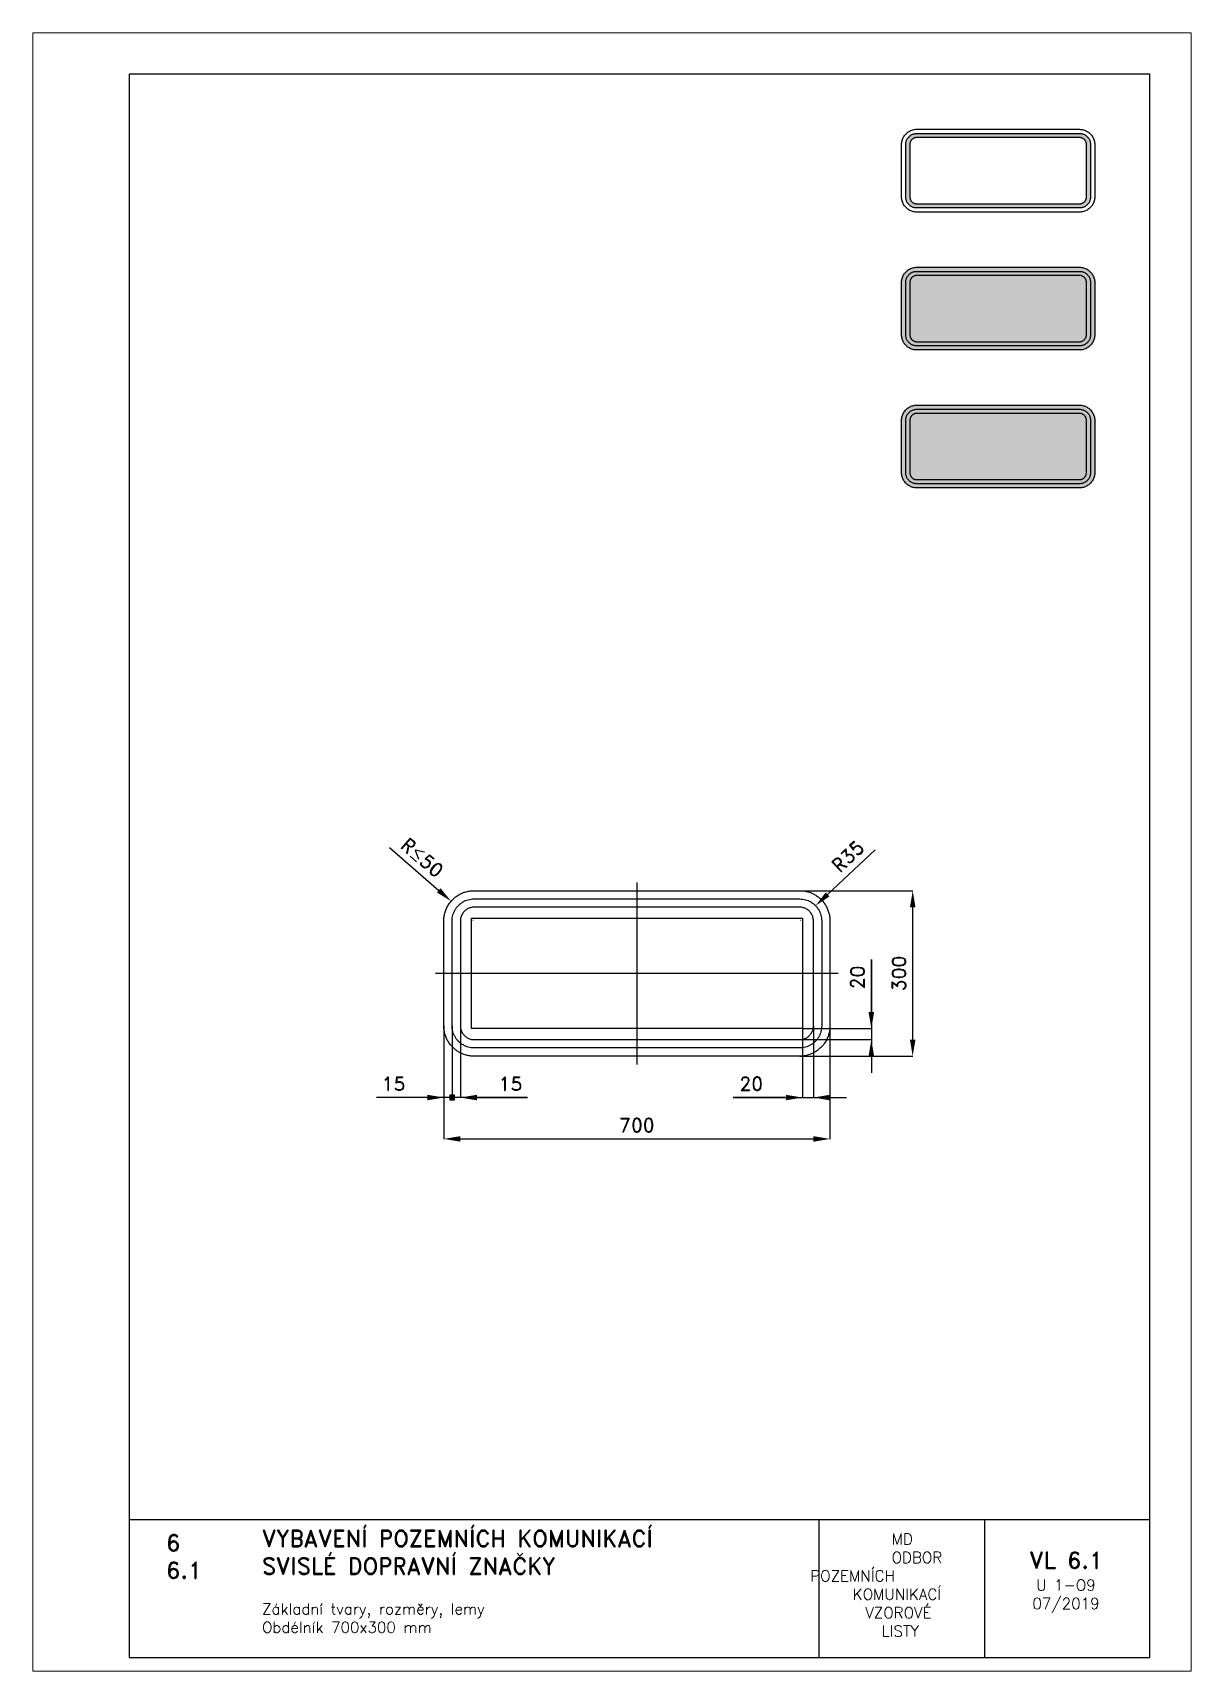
# Paper-space layout 'U1-O9-Obdélník (700x300)' of a CAD drawing. Header units: millimetres. Extents: x 0 to 210, y 0 to 297.
# The model-space entities are those that its viewports show. They can reach past a viewport. Long polylines and large blocks are cut down to what shows.
import ezdxf

# ---------------------------------------------------------------- set-up
doc = ezdxf.new("R2010")
doc.units = ezdxf.units.MM
doc.header["$LTSCALE"] = 5
doc.linetypes.add('ČERCHOVANÁX2', pattern=[2, 1, -0.5, 0, -0.5])
doc.linetypes.add('ČÁRKOVANÁX2', pattern=[1.5, 1, -0.5])
for name, color, linetype in [('Kóty', 2, 'Continuous'), ('Rozpiska', 7, 'Continuous'), ('Značka', 7, 'Continuous')]:
    doc.layers.add(name, color=color, linetype=linetype)
doc.layers.add('Rámeček', color=6, linetype='Continuous', plot=False)
doc.styles.get("Standard").update_dxf_attribs({"font": 'romand.shx', "height": 25})
doc.dimstyles.get("Standard").update_dxf_attribs({"dimtxt": 25, "dimasz": 30, "dimexe": 0.18, "dimexo": 0.0625, "dimgap": 12.5, "dimtad": 1, "dimdec": 0, "dimzin": 0, "dimdsep": 46, "dimtxsty": 'Standard', "dimcen": 0.09, "dimadec": 0, "dimazin": 0, "dimtfac": 1, "dimtdec": 0, "dimtofl": 0, "dimtmove": 0, "dimatfit": 3, "dimfxl": 1, "dimtolj": 1, "dimtzin": 0, "dimarcsym": 0})

psp = doc.layouts.new('U1-O9-Obdélník (700x300)')

# ---------------------------------------------------------------- texts
at = {"layer": 'Rozpiska', "color": 7, "attachment_point": 1}
for s, width, insert, char_height in [('6', 149.0422, (24.17, 24.77), 3), ('{\\C6;VYBAVENÍ POZEMNÍCH KOMUNIKACÍ\\P}SVISLÉ DOPRAVNÍ ZNAČKY{\\H1.34524x; }', 149.0422, (41.56, 25.56), 3), ('\\pi14.7414;{\\C6;MD\\P\\pi2.36044;}ODBOR POZEMNÍCH{\\H1.57143x; }\\P\\pi7.69378;KOMUNIKACÍ{\\H1.5x; }\\P\\pi9.97949;{\\C6;VZOROVÉ\\H1.47619x; \\H0.67742x;\\P\\pi12.93187;LISTY\\H1.26984x; }', 33.1018, (140.95, 24.95), 2), ('\\pi1.03113;{\\H1.5x;\\C6;VL 6.1\\P\\pi2.22157;\\H0.66667x;U 1-O9\\H1.66666x; \\H0.6x;\\P\\pi1.5549;07/2019\\H1.80159x; }', 16.0623, (179.66, 21.61), 2), ('6.1', 149.0422, (24.17, 19.78), 3), ('{\\C6;Základní tvary, rozměry, lemy\\P}Obdélník 700x300 mm{\\H1.83333x; }', 149.0422, (41.56, 12.29), 2)]:
    psp.add_mtext_dynamic_manual_height_columns(s, width=width, gutter_width=100, heights=[0], dxfattribs=dict(at, insert=insert, char_height=char_height))

msp = doc.modelspace()

# ---------------------------------------------------------------- texts
at = {"layer": 'Kóty', "char_height": 25, "attachment_point": 5}
for s, insert, rotation in [('\\A1;R{\\A0;≤}50', (-39.1, 359.9), 319.0702), ('\\A1;20', (750, 142.7), 90)]:
    msp.add_mtext(s, dxfattribs=dict(at, insert=insert, rotation=rotation))
for s, insert in [('\\A1;15', (-91, -50)), ('\\A1;15', (121, -50)), ('\\A1;20', (557.3, -50))]:
    msp.add_mtext(s, dxfattribs=dict(at, insert=insert))

# ---------------------------------------------------------------- blocks, each defined once
blk = doc.blocks.new('*D0')
at = {"layer": 'Defpoints', "color": 0, "transparency": 16777216}
for p in [(645, 300), (850, 300), (645, 0)]:
    blk.add_point(p, dxfattribs=at)
at = {"layer": 'Kóty', "color": 0, "lineweight": -2, "transparency": 16777216}
for p, q in [((645.1, 300), (850.2, 300)), ((850, 30), (850, 270)), ((645.1, 0), (850.2, 0))]:
    blk.add_line(p, q, dxfattribs=at)
at = {"layer": 'Kóty', "color": 0, "transparency": 16777216}
for points in [[(845, 270), (855, 270), (850, 300)], [(845, 30), (855, 30), (850, 0)]]:
    blk.add_solid(points, dxfattribs=at)
at = {"layer": 'Kóty', "color": 0, "transparency": 16777216, "insert": (825, 150), "char_height": 25, "attachment_point": 5, "rotation": 90}
blk.add_mtext('\\A1;300', dxfattribs=at)
blk = doc.blocks.new('*D1')
at = {"layer": 'Defpoints', "color": 0, "transparency": 16777216}
for p in [(0, 55), (700, 55), (700, -150)]:
    blk.add_point(p, dxfattribs=at)
at = {"layer": 'Kóty', "color": 0, "lineweight": -2, "transparency": 16777216}
for p, q in [((0, 54.9), (0, -150.2)), ((700, 54.9), (700, -150.2)), ((30, -150), (670, -150))]:
    blk.add_line(p, q, dxfattribs=at)
at = {"layer": 'Kóty', "color": 0, "transparency": 16777216}
for points in [[(30, -145), (30, -155), (0, -150)], [(670, -145), (670, -155), (700, -150)]]:
    blk.add_solid(points, dxfattribs=at)
at = {"layer": 'Kóty', "color": 0, "transparency": 16777216, "insert": (350, -125), "char_height": 25, "attachment_point": 5}
blk.add_mtext('\\A1;700', dxfattribs=at)
blk = doc.blocks.new('*D2')
at = {"layer": 'Defpoints', "color": 0, "transparency": 16777216}
for p in [(673.9, 272.6), (646.2, 246.6)]:
    blk.add_point(p, dxfattribs=at)
at = {"layer": 'Kóty', "color": 0, "lineweight": -2, "transparency": 16777216}
for p, q in [((781.7, 374.2), (695.7, 293.2)), ((646.1, 246.6), (646.3, 246.6)), ((646.2, 246.5), (646.2, 246.6))]:
    blk.add_line(p, q, dxfattribs=at)
blk.add_arc((646.2, 246.6), 38, 43.0178, 44.5392, dxfattribs=at)
at = {"layer": 'Kóty', "color": 0, "transparency": 16777216}
blk.add_solid([(692.3, 296.9), (699.2, 289.6), (673.9, 272.6)], dxfattribs=at)
at = {"layer": 'Kóty', "color": 0, "transparency": 16777216, "insert": (732.5, 362.2), "char_height": 25, "attachment_point": 5, "rotation": 43.2889}
blk.add_mtext('\\A1;R35', dxfattribs=at)

# ---------------------------------------------------------------- dimensions: what is measured, and where the dimension line sits
at = {"layer": 'Kóty'}
dim = msp.add_radius_dim(center=(646.2, 246.6), mpoint=(673.9, 272.6), text='R35', dimstyle='Standard', dxfattribs=at)
dim.commit()
dim.dimension.update_dxf_attribs({"geometry": '*D2', "text_midpoint": (732.5, 362.2)})
dim = msp.add_linear_dim(base=(850, 300), p1=(645, 0), p2=(645, 300), angle=90, dimstyle='Standard', dxfattribs=at)
dim.commit()
dim.dimension.update_dxf_attribs({"geometry": '*D0', "text_midpoint": (825, 150)})
dim = msp.add_linear_dim(base=(700, -150), p1=(0, 55), p2=(700, 55), dimstyle='Standard', dxfattribs=at)
dim.commit()
dim.dimension.update_dxf_attribs({"geometry": '*D1', "text_midpoint": (350, -125)})

# ---------------------------------------------------------------- hatches: boundary and pattern name
at = {"layer": 'Kóty'}
h = msp.add_hatch(color=256, dxfattribs=at)
h.dxf.hatch_style = 1
h.paths.add_polyline_path([(10.8, -79.2), (19.2, -79.2), (19.2, -70.8), (10.8, -70.8)])

# ---------------------------------------------------------------- linework, layer by layer
for p, q in [((-98.5, 378), (-9.3, 300.6)), ((52.8, 246.7), (53, 246.7)), ((52.9, 246.6), (52.9, 246.8)), ((775, 175.5), (775, -30)), ((775, 80), (775, 175.5)), ((0, 54.9), (0, -75.2)), ((15, 54.9), (15, -80.2)), ((15, 54.9), (15, -80.2)), ((15, 54.9), (15, -80.2)), ((15, 54.9), (15, -80.2)), ((30, 54.9), (30, -75.2)), ((645.1, 30), (775.2, 30)), ((650.1, 50), (775.2, 50)), ((650.1, 49.9), (650.1, -75.2)), ((670, 54.9), (670, -75.2)), ((151.9, -75), (-121.9, -75)), ((60, -75), (151.9, -75)), ((524.6, -75), (730, -75)), ((620.1, -75), (524.6, -75))]:
    msp.add_line(p, q, dxfattribs=at)
msp.add_lwpolyline([(10.8, -79.2), (19.2, -79.2), (19.2, -70.8), (10.8, -70.8)], close=True, dxfattribs=at)
for points in [[(-6, 304.4), (-12.6, 296.8), (13.3, 280.9)], [(770, 80), (780, 80), (775, 50)], [(770, 0), (780, 0), (775, 30)], [(-30, -70), (-30, -80), (0, -75)], [(60, -70), (60, -80), (30, -75)], [(620.1, -70), (620.1, -80), (650.1, -75)], [(700, -70), (700, -80), (670, -75)]]:
    msp.add_solid(points, dxfattribs=at)
at = {"layer": 'Značka', "color": 6, "linetype": 'ČERCHOVANÁX2', "lineweight": 25, "ltscale": 5}
for p, q in [((350, 315), (350, -15)), ((715, 150), (-15, 150))]:
    msp.add_line(p, q, dxfattribs=at)
at = {"layer": 'Značka', "color": 5}
for points in [[(55, 0), (54.8, 0), (54.6, 0, -0.03218), (47.5, 0.5, -0.035443), (40.5, 1.9, -0.036267), (33.7, 4.2, -0.03442), (27.4, 7.4, -0.033722), (21.4, 11.4, -0.034085), (16.1, 16.1, -0.034209), (11.4, 21.4, -0.034229), (7.4, 27.4, -0.034044), (4.3, 33.7, -0.033412), (1.9, 40.5, -0.034127), (0.5, 47.5, -0.036745), (0, 54.6), (0, 54.8), (0, 55), (0, 245), (0, 245.2), (0, 245.4, -0.03218), (0.5, 252.5, -0.035443), (1.9, 259.5, -0.036267), (4.2, 266.3, -0.03442), (7.4, 272.6, -0.033724), (11.4, 278.6, -0.034088), (16.1, 283.9, -0.034206), (21.4, 288.6, -0.034232), (27.4, 292.6, -0.034049), (33.7, 295.7, -0.033416), (40.5, 298.1, -0.034129), (47.5, 299.5, -0.036747), (54.6, 300), (54.8, 300), (55, 300), (645, 300), (645.2, 300), (645.4, 300, -0.032179), (652.5, 299.5, -0.035446), (659.5, 298.1, -0.036264), (666.3, 295.8, -0.034421), (672.6, 292.6, -0.033716), (678.6, 288.6, -0.034086), (683.9, 283.9, -0.034212), (688.6, 278.6, -0.034226), (692.6, 272.6, -0.034042), (695.7, 266.3, -0.033411), (698.1, 259.5, -0.034124), (699.5, 252.5, -0.036743), (700, 245.4), (700, 245.2), (700, 245), (700, 55), (700, 54.8), (700, 54.6, -0.032188), (699.5, 47.5, -0.035446), (698.1, 40.5, -0.036274), (695.8, 33.7, -0.034416), (692.6, 27.4, -0.033728), (688.6, 21.4, -0.034092), (683.9, 16.1, -0.034208), (678.6, 11.4, -0.03423), (672.6, 7.4, -0.034041), (666.3, 4.3, -0.033411), (659.5, 1.9, -0.034128), (652.5, 0.5, -0.036745), (645.4, 0), (645.2, 0), (645, 0), (55, 0)], [(55, 15), (54.8, 15), (54.7, 15, -0.03218), (49.5, 15.4, -0.035444), (44.4, 16.4, -0.036267), (39.5, 18.1, -0.03442), (34.9, 20.4, -0.033721), (30.6, 23.3, -0.034085), (26.7, 26.7, -0.034209), (23.3, 30.6, -0.034229), (20.4, 34.9, -0.034044), (18.1, 39.5, -0.033412), (16.4, 44.4, -0.034127), (15.3, 49.5, -0.036745), (15, 54.7), (15, 54.8), (15, 55), (15, 245), (15, 245.2), (15, 245.3, -0.032181), (15.4, 250.5, -0.035443), (16.4, 255.6, -0.036267), (18.1, 260.5, -0.034424), (20.4, 265.1, -0.033722), (23.3, 269.4, -0.034083), (26.7, 273.3, -0.034209), (30.6, 276.7, -0.034227), (34.9, 279.6, -0.034042), (39.5, 281.9, -0.033411), (44.4, 283.6, -0.034123), (49.5, 284.7, -0.036741), (54.7, 285), (54.8, 285), (55, 285), (645, 285), (645.2, 285), (645.3, 285, -0.032174), (650.5, 284.6, -0.035443), (655.6, 283.6, -0.036265), (660.5, 281.9, -0.034414), (665.1, 279.6, -0.033719), (669.4, 276.7, -0.034082), (673.3, 273.3, -0.034215), (676.7, 269.4, -0.034226), (679.6, 265.1, -0.03405), (681.9, 260.5, -0.033405), (683.6, 255.6, -0.034129), (684.7, 250.5, -0.036741), (685, 245.3), (685, 245.2), (685, 245), (685, 55), (685, 54.8), (685, 54.7, -0.032179), (684.6, 49.5, -0.035442), (683.6, 44.4, -0.03626), (681.9, 39.5, -0.034413), (679.6, 34.9, -0.033721), (676.7, 30.6, -0.034079), (673.3, 26.7, -0.03421), (669.4, 23.3, -0.034232), (665.1, 20.4, -0.034047), (660.5, 18.1, -0.033414), (655.6, 16.4, -0.034126), (650.5, 15.3, -0.036746), (645.3, 15), (645.2, 15), (645, 15), (55, 15)], [(55, 30), (645, 30), (645.1, 30), (645.2, 30, 0.03218), (648.4, 30.2, 0.035448), (651.6, 30.9, 0.03627), (654.7, 31.9, 0.034414), (657.6, 33.4, 0.033725), (660.3, 35.2, 0.034096), (662.7, 37.3, 0.034186), (664.8, 39.7, 0.034227), (666.6, 42.4, 0.034027), (668.1, 45.3, 0.033407), (669.1, 48.4, 0.034138), (669.8, 51.6, 0.036736), (670, 54.8), (670, 54.9), (670, 55), (670, 245), (670, 245.1), (670, 245.2, 0.032198), (669.8, 248.4, 0.035432), (669.1, 251.6, 0.036249), (668.1, 254.7, 0.034404), (666.6, 257.6, 0.03372), (664.8, 260.3, 0.034072), (662.7, 262.7, 0.034214), (660.3, 264.8, 0.034225), (657.6, 266.6, 0.034059), (654.7, 268.1, 0.033422), (651.6, 269.1, 0.034131), (648.4, 269.8, 0.036744), (645.2, 270), (645.1, 270), (645, 270), (55, 270), (54.9, 270), (54.8, 270, 0.032179), (51.6, 269.8, 0.035451), (48.4, 269.1, 0.036282), (45.3, 268.1, 0.034424), (42.4, 266.6, 0.033732), (39.7, 264.8, 0.034079), (37.3, 262.7, 0.034215), (35.2, 260.3, 0.034227), (33.4, 257.6, 0.034041), (31.9, 254.7, 0.033413), (30.9, 251.6, 0.034128), (30.2, 248.4, 0.036746), (30, 245.2), (30, 245.1), (30, 245), (30, 55), (30, 54.9), (30, 54.8, 0.03218), (30.2, 51.6, 0.035444), (30.9, 48.4, 0.036268), (31.9, 45.3, 0.034422), (33.4, 42.4, 0.033723), (35.2, 39.7, 0.034084), (37.3, 37.3, 0.034209), (39.7, 35.2, 0.034229), (42.4, 33.4, 0.034046), (45.3, 31.9, 0.033413), (48.4, 30.9, 0.034128), (51.6, 30.2, 0.036746), (54.8, 30), (54.9, 30), (55, 30)]]:
    msp.add_lwpolyline(points, format="xyb", dxfattribs=at)
at = {"layer": 'Značka', "color": 7, "linetype": 'ČÁRKOVANÁX2', "ltscale": 2.5}
msp.add_lwpolyline([(50, 50), (50, 250), (650, 250), (650, 50), (50, 50)], dxfattribs=at)

msp.set_redraw_order([(e.dxf.handle, doc.entitydb.next_handle()) for e in msp.query("TEXT MTEXT ATTDEF DIMENSION ARC_DIMENSION")])  # texts and dimensions are drawn at this point

# ---------------------------------------------------------------- hatches: boundary and pattern name
at = {"layer": 'Značka'}
h = psp.add_hatch(color=249, dxfattribs=at)
h.dxf.hatch_style = 1
edge = h.paths.add_edge_path()
edge.add_line((160.25, 265.25), (160.24, 265.25))
edge.add_line((160.24, 265.25), (160.23, 265.25))
edge.add_arc((160.25, 267.26), 2.01, 262.3067, 269.6793, ccw=False)
edge.add_arc((160.22, 267.08), 1.83, 254.2017, 262.3214, ccw=False)
edge.add_arc((160.17, 267.05), 1.79, 247.1658, 255.474, ccw=False)
edge.add_arc((160.21, 267.14), 1.88, 239.2875, 247.173, ccw=False)
edge.add_arc((160.2, 267.19), 1.92, 232.4432, 240.1687, ccw=False)
edge.add_arc((160.19, 267.17), 1.9, 224.6399, 232.4485, ccw=False)
edge.add_arc((160.17, 267.19), 1.9, 217.5704, 225.4075, ccw=False)
edge.add_arc((160.17, 267.19), 1.89, 209.7383, 217.5799, ccw=False)
edge.add_arc((160.16, 267.21), 1.9, 202.6906, 210.49, ccw=False)
edge.add_arc((160.2, 267.23), 1.94, 195.0375, 202.6922, ccw=False)
edge.add_arc((160.15, 267.24), 1.9, 188.0098, 195.8281, ccw=False)
edge.add_arc((160.01, 267.22), 1.76, 179.6101, 188.0276, ccw=False)
edge.add_line((158.25, 267.23), (158.25, 267.24))
edge.add_line((158.25, 267.24), (158.25, 267.25))
edge.add_line((158.25, 267.25), (158.25, 276.75))
edge.add_line((158.25, 276.75), (158.25, 276.76))
edge.add_line((158.25, 276.76), (158.25, 276.77))
edge.add_arc((160.26, 276.75), 2.01, 172.3067, 179.6794, ccw=False)
edge.add_arc((160.08, 276.78), 1.83, 164.2022, 172.3218, ccw=False)
edge.add_arc((160.05, 276.83), 1.79, 157.1669, 165.4751, ccw=False)
edge.add_arc((160.14, 276.79), 1.88, 149.2871, 157.1734, ccw=False)
edge.add_arc((160.19, 276.8), 1.92, 142.4425, 150.1682, ccw=False)
edge.add_arc((160.17, 276.81), 1.9, 134.6357, 142.4439, ccw=False)
edge.add_arc((160.19, 276.83), 1.9, 127.5712, 135.4083, ccw=False)
edge.add_arc((160.19, 276.83), 1.89, 119.7449, 127.5862, ccw=False)
edge.add_arc((160.21, 276.84), 1.9, 112.6849, 120.4838, ccw=False)
edge.add_arc((160.23, 276.8), 1.94, 105.0356, 112.6899, ccw=False)
edge.add_arc((160.24, 276.85), 1.9, 98.0113, 105.8288, ccw=False)
edge.add_arc((160.22, 276.99), 1.76, 89.615, 98.0316, ccw=False)
edge.add_line((160.23, 278.75), (160.24, 278.75))
edge.add_line((160.24, 278.75), (160.25, 278.75))
edge.add_line((160.25, 278.75), (189.75, 278.75))
edge.add_line((189.75, 278.75), (189.76, 278.75))
edge.add_line((189.76, 278.75), (189.77, 278.75))
edge.add_arc((189.75, 276.74), 2.01, 82.3053, 89.6764, ccw=False)
edge.add_arc((189.78, 276.92), 1.83, 74.199, 82.3185, ccw=False)
edge.add_arc((189.83, 276.95), 1.79, 67.1735, 75.4811, ccw=False)
edge.add_arc((189.79, 276.86), 1.88, 59.2902, 67.1742, ccw=False)
edge.add_arc((189.8, 276.81), 1.92, 52.4383, 60.1632, ccw=False)
edge.add_arc((189.81, 276.83), 1.9, 44.6333, 52.4413, ccw=False)
edge.add_arc((189.83, 276.81), 1.9, 37.5757, 45.4141, ccw=False)
edge.add_arc((189.83, 276.81), 1.89, 29.7451, 37.586, ccw=False)
edge.add_arc((189.84, 276.79), 1.9, 22.6795, 30.4803, ccw=False)
edge.add_arc((189.8, 276.77), 1.94, 15.0384, 22.6914, ccw=False)
edge.add_arc((189.85, 276.76), 1.9, 8.0111, 15.8299, ccw=False)
edge.add_arc((189.99, 276.78), 1.76, -0.3854, 8.0312, ccw=False)
edge.add_line((191.75, 276.77), (191.75, 276.76))
edge.add_line((191.75, 276.76), (191.75, 276.75))
edge.add_line((191.75, 276.75), (191.75, 267.25))
edge.add_line((191.75, 267.25), (191.75, 267.24))
edge.add_line((191.75, 267.24), (191.75, 267.23))
edge.add_arc((189.74, 267.25), 2.01, 352.3046, 359.677, ccw=False)
edge.add_arc((189.92, 267.22), 1.83, 344.1987, 352.318, ccw=False)
edge.add_arc((189.95, 267.17), 1.79, 337.173, 345.4795, ccw=False)
edge.add_arc((189.86, 267.21), 1.88, 329.2903, 337.1741, ccw=False)
edge.add_arc((189.81, 267.2), 1.92, 322.4387, 330.164, ccw=False)
edge.add_arc((189.83, 267.19), 1.9, 314.638, 322.4454, ccw=False)
edge.add_arc((189.81, 267.17), 1.9, 307.5754, 315.4127, ccw=False)
edge.add_arc((189.82, 267.17), 1.89, 299.7379, 307.5803, ccw=False)
edge.add_arc((189.79, 267.16), 1.9, 292.6859, 300.4858, ccw=False)
edge.add_arc((189.77, 267.2), 1.94, 285.0395, 292.6945, ccw=False)
edge.add_arc((189.76, 267.15), 1.9, 278.0104, 285.8284, ccw=False)
edge.add_arc((189.78, 267.01), 1.76, 269.6097, 278.0273, ccw=False)
edge.add_line((189.77, 265.25), (189.76, 265.25))
edge.add_line((189.76, 265.25), (189.75, 265.25))
edge.add_line((189.75, 265.25), (160.25, 265.25))
edge = h.paths.add_edge_path(flags=16)
edge.add_line((160.25, 266), (189.75, 266))
edge.add_line((189.75, 266), (189.75, 266))
edge.add_line((189.75, 266), (189.76, 266))
edge.add_arc((189.75, 267.26), 1.26, 270.3204, 277.6929)
edge.add_arc((189.77, 267.15), 1.14, 277.6761, 285.7968)
edge.add_arc((189.8, 267.13), 1.12, 284.5245, 292.8332)
edge.add_arc((189.78, 267.18), 1.18, 292.8271, 300.7112)
edge.add_arc((189.78, 267.21), 1.2, 299.8358, 307.562)
edge.add_arc((189.79, 267.2), 1.19, 307.545, 315.3561)
edge.add_arc((189.8, 267.21), 1.19, 314.603, 322.4349)
edge.add_arc((189.8, 267.21), 1.18, 322.4139, 330.2551)
edge.add_arc((189.81, 267.23), 1.19, 329.5198, 337.3152)
edge.add_arc((189.78, 267.24), 1.21, 337.3021, 344.9557)
edge.add_arc((189.81, 267.24), 1.19, 344.1696, 351.9905)
edge.add_arc((189.9, 267.23), 1.1, 351.98, 360.3956)
edge.add_line((191, 267.24), (191, 267.25))
edge.add_line((191, 267.25), (191, 267.25))
edge.add_line((191, 267.25), (191, 276.75))
edge.add_line((191, 276.75), (191, 276.75))
edge.add_line((191, 276.75), (191, 276.76))
edge.add_arc((189.74, 276.75), 1.26, 0.3165, 7.6933)
edge.add_arc((189.85, 276.77), 1.14, 7.6744, 15.7915)
edge.add_arc((189.87, 276.8), 1.12, 14.5235, 22.8275)
edge.add_arc((189.82, 276.78), 1.18, 22.8299, 30.7115)
edge.add_arc((189.79, 276.78), 1.2, 29.8422, 37.5674)
edge.add_arc((189.8, 276.79), 1.19, 37.5411, 45.3468)
edge.add_arc((189.79, 276.8), 1.18, 44.5987, 52.4369)
edge.add_arc((189.79, 276.8), 1.18, 52.4142, 60.2548)
edge.add_arc((189.77, 276.81), 1.19, 59.5177, 67.3205)
edge.add_arc((189.76, 276.78), 1.21, 67.3004, 74.9573)
edge.add_arc((189.76, 276.81), 1.19, 74.1708, 81.9901)
edge.add_arc((189.77, 276.9), 1.1, 81.9797, 90.3969)
edge.add_line((189.76, 278), (189.75, 278))
edge.add_line((189.75, 278), (189.75, 278))
edge.add_line((189.75, 278), (160.25, 278))
edge.add_line((160.25, 278), (160.25, 278))
edge.add_line((160.25, 278), (160.24, 278))
edge.add_arc((160.25, 276.74), 1.26, 90.3186, 97.6909)
edge.add_arc((160.23, 276.85), 1.14, 97.6744, 105.7958)
edge.add_arc((160.2, 276.87), 1.12, 104.5197, 112.8313)
edge.add_arc((160.22, 276.82), 1.18, 112.8292, 120.7155)
edge.add_arc((160.22, 276.79), 1.2, 119.836, 127.5638)
edge.add_arc((160.21, 276.8), 1.19, 127.545, 135.3523)
edge.add_arc((160.2, 276.79), 1.18, 134.5907, 142.429)
edge.add_arc((160.2, 276.79), 1.18, 142.4213, 150.2624)
edge.add_arc((160.19, 276.77), 1.19, 149.5119, 157.3105)
edge.add_arc((160.22, 276.77), 1.21, 157.3082, 164.963)
edge.add_arc((160.19, 276.76), 1.19, 164.1712, 171.9896)
edge.add_arc((160.1, 276.77), 1.1, 171.9741, 180.3919)
edge.add_line((159, 276.76), (159, 276.75))
edge.add_line((159, 276.75), (159, 276.75))
edge.add_line((159, 276.75), (159, 267.25))
edge.add_line((159, 267.25), (159, 267.25))
edge.add_line((159, 267.25), (159, 267.24))
edge.add_arc((160.26, 267.25), 1.26, 180.3202, 187.6928)
edge.add_arc((160.15, 267.23), 1.14, 187.6787, 195.7985)
edge.add_arc((160.13, 267.2), 1.12, 194.5247, 202.833)
edge.add_arc((160.18, 267.22), 1.18, 202.8278, 210.7137)
edge.add_arc((160.21, 267.22), 1.2, 209.8311, 217.5569)
edge.add_arc((160.2, 267.21), 1.19, 217.5511, 225.3595)
edge.add_arc((160.21, 267.2), 1.18, 224.5925, 232.4295)
edge.add_arc((160.21, 267.2), 1.18, 232.421, 240.2627)
edge.add_arc((160.23, 267.19), 1.19, 239.5097, 247.3095)
edge.add_arc((160.23, 267.22), 1.21, 247.3082, 254.963)
edge.add_arc((160.24, 267.19), 1.19, 254.1708, 261.9893)
edge.add_arc((160.23, 267.1), 1.1, 261.9736, 270.3914)
edge.add_line((160.24, 266), (160.25, 266))
edge.add_line((160.25, 266), (160.25, 266))
h = psp.add_hatch(color=170, dxfattribs=at)
h.dxf.hatch_style = 1
edge = h.paths.add_edge_path()
edge.add_line((160.25, 239.5), (160.24, 239.5))
edge.add_line((160.24, 239.5), (160.23, 239.5))
edge.add_arc((160.24, 242.27), 2.77, 262.3069, 269.6795, ccw=False)
edge.add_arc((160.21, 242.02), 2.52, 254.2019, 262.3215, ccw=False)
edge.add_arc((160.14, 241.98), 2.46, 247.1662, 255.4743, ccw=False)
edge.add_arc((160.19, 242.1), 2.59, 239.2873, 247.1728, ccw=False)
edge.add_arc((160.18, 242.17), 2.64, 232.4425, 240.168, ccw=False)
edge.add_arc((160.17, 242.14), 2.62, 224.6402, 232.4489, ccw=False)
edge.add_arc((160.14, 242.16), 2.61, 217.5705, 225.4074, ccw=False)
edge.add_arc((160.13, 242.16), 2.6, 209.7384, 217.5801, ccw=False)
edge.add_arc((160.13, 242.2), 2.62, 202.69, 210.4894, ccw=False)
edge.add_arc((160.18, 242.22), 2.67, 195.038, 202.6926, ccw=False)
edge.add_arc((160.12, 242.24), 2.62, 188.0098, 195.8281, ccw=False)
edge.add_arc((159.92, 242.21), 2.42, 179.6098, 188.0273, ccw=False)
edge.add_line((157.5, 242.23), (157.5, 242.24))
edge.add_line((157.5, 242.24), (157.5, 242.25))
edge.add_line((157.5, 242.25), (157.5, 251.75))
edge.add_line((157.5, 251.75), (157.5, 251.76))
edge.add_line((157.5, 251.76), (157.5, 251.77))
edge.add_arc((160.27, 251.76), 2.77, 172.307, 179.6796, ccw=False)
edge.add_arc((160.02, 251.79), 2.52, 164.2015, 172.3212, ccw=False)
edge.add_arc((159.98, 251.86), 2.46, 157.1675, 165.4756, ccw=False)
edge.add_arc((160.1, 251.81), 2.59, 149.2871, 157.1723, ccw=False)
edge.add_arc((160.17, 251.82), 2.64, 142.4391, 150.1651, ccw=False)
edge.add_arc((160.14, 251.83), 2.62, 134.6419, 142.4514, ccw=False)
edge.add_arc((160.16, 251.86), 2.61, 127.569, 135.4053, ccw=False)
edge.add_arc((160.16, 251.87), 2.6, 119.7381, 127.5804, ccw=False)
edge.add_arc((160.2, 251.87), 2.62, 112.6921, 120.4927, ccw=False)
edge.add_arc((160.22, 251.82), 2.67, 105.0388, 112.6943, ccw=False)
edge.add_arc((160.24, 251.88), 2.62, 98.0107, 105.8294, ccw=False)
edge.add_arc((160.21, 252.08), 2.42, 89.6032, 98.0212, ccw=False)
edge.add_line((160.23, 254.5), (160.24, 254.5))
edge.add_line((160.24, 254.5), (160.25, 254.5))
edge.add_line((160.25, 254.5), (189.75, 254.5))
edge.add_line((189.75, 254.5), (189.76, 254.5))
edge.add_line((189.76, 254.5), (189.77, 254.5))
edge.add_arc((189.76, 251.73), 2.77, 82.3107, 89.6832, ccw=False)
edge.add_arc((189.79, 251.98), 2.52, 74.2028, 82.3229, ccw=False)
edge.add_arc((189.86, 252.02), 2.46, 67.1672, 75.4746, ccw=False)
edge.add_arc((189.81, 251.9), 2.59, 59.2836, 67.1692, ccw=False)
edge.add_arc((189.82, 251.83), 2.64, 52.4434, 60.1675, ccw=False)
edge.add_arc((189.83, 251.86), 2.62, 44.6411, 52.4499, ccw=False)
edge.add_arc((189.86, 251.84), 2.61, 37.5705, 45.4081, ccw=False)
edge.add_arc((189.87, 251.84), 2.6, 29.7383, 37.5793, ccw=False)
edge.add_arc((189.87, 251.8), 2.62, 22.6908, 30.4897, ccw=False)
edge.add_arc((189.82, 251.78), 2.67, 15.0398, 22.6943, ccw=False)
edge.add_arc((189.88, 251.76), 2.62, 8.0104, 15.8281, ccw=False)
edge.add_arc((190.08, 251.79), 2.42, -0.3961, 8.021, ccw=False)
edge.add_line((192.5, 251.77), (192.5, 251.76))
edge.add_line((192.5, 251.76), (192.5, 251.75))
edge.add_line((192.5, 251.75), (192.5, 242.25))
edge.add_line((192.5, 242.25), (192.5, 242.24))
edge.add_line((192.5, 242.24), (192.5, 242.23))
edge.add_arc((189.73, 242.24), 2.77, 352.3097, 359.684, ccw=False)
edge.add_arc((189.98, 242.21), 2.52, 344.2031, 352.3233, ccw=False)
edge.add_arc((190.02, 242.14), 2.46, 337.1648, 345.4745, ccw=False)
edge.add_arc((189.9, 242.19), 2.59, 329.2845, 337.169, ccw=False)
edge.add_arc((189.83, 242.18), 2.64, 322.4452, 330.172, ccw=False)
edge.add_arc((189.86, 242.17), 2.61, 314.6382, 322.4485, ccw=False)
edge.add_arc((189.84, 242.14), 2.61, 307.5727, 315.4095, ccw=False)
edge.add_arc((189.84, 242.13), 2.6, 299.7379, 307.5798, ccw=False)
edge.add_arc((189.8, 242.13), 2.62, 292.6883, 300.4869, ccw=False)
edge.add_arc((189.78, 242.18), 2.67, 285.0386, 292.693, ccw=False)
edge.add_arc((189.76, 242.12), 2.62, 278.0088, 285.8274, ccw=False)
edge.add_arc((189.79, 241.92), 2.42, 269.61, 278.0276, ccw=False)
edge.add_line((189.77, 239.5), (189.76, 239.5))
edge.add_line((189.76, 239.5), (189.75, 239.5))
edge.add_line((189.75, 239.5), (160.25, 239.5))
h = psp.add_hatch(color=255, dxfattribs=at)
h.dxf.hatch_style = 1
edge = h.paths.add_edge_path()
edge.add_line((160.25, 240.25), (160.24, 240.25))
edge.add_line((160.24, 240.25), (160.23, 240.25))
edge.add_arc((160.25, 242.26), 2.01, 262.3067, 269.6793, ccw=False)
edge.add_arc((160.22, 242.08), 1.83, 254.2017, 262.3214, ccw=False)
edge.add_arc((160.17, 242.05), 1.79, 247.1658, 255.474, ccw=False)
edge.add_arc((160.21, 242.14), 1.88, 239.2875, 247.173, ccw=False)
edge.add_arc((160.2, 242.19), 1.92, 232.4432, 240.1687, ccw=False)
edge.add_arc((160.19, 242.17), 1.9, 224.6399, 232.4485, ccw=False)
edge.add_arc((160.17, 242.19), 1.9, 217.5704, 225.4075, ccw=False)
edge.add_arc((160.17, 242.19), 1.89, 209.7383, 217.5799, ccw=False)
edge.add_arc((160.16, 242.21), 1.9, 202.6906, 210.49, ccw=False)
edge.add_arc((160.2, 242.23), 1.94, 195.0375, 202.6922, ccw=False)
edge.add_arc((160.15, 242.24), 1.9, 188.0098, 195.8281, ccw=False)
edge.add_arc((160.01, 242.22), 1.76, 179.6101, 188.0276, ccw=False)
edge.add_line((158.25, 242.23), (158.25, 242.24))
edge.add_line((158.25, 242.24), (158.25, 242.25))
edge.add_line((158.25, 242.25), (158.25, 251.75))
edge.add_line((158.25, 251.75), (158.25, 251.76))
edge.add_line((158.25, 251.76), (158.25, 251.77))
edge.add_arc((160.26, 251.75), 2.01, 172.3067, 179.6794, ccw=False)
edge.add_arc((160.08, 251.78), 1.83, 164.2022, 172.3218, ccw=False)
edge.add_arc((160.05, 251.83), 1.79, 157.1669, 165.4751, ccw=False)
edge.add_arc((160.14, 251.79), 1.88, 149.2871, 157.1734, ccw=False)
edge.add_arc((160.19, 251.8), 1.92, 142.4425, 150.1682, ccw=False)
edge.add_arc((160.17, 251.81), 1.9, 134.6357, 142.4439, ccw=False)
edge.add_arc((160.19, 251.83), 1.9, 127.5712, 135.4083, ccw=False)
edge.add_arc((160.19, 251.83), 1.89, 119.7449, 127.5862, ccw=False)
edge.add_arc((160.21, 251.84), 1.9, 112.6849, 120.4838, ccw=False)
edge.add_arc((160.23, 251.8), 1.94, 105.0356, 112.6899, ccw=False)
edge.add_arc((160.24, 251.85), 1.9, 98.0113, 105.8288, ccw=False)
edge.add_arc((160.22, 251.99), 1.76, 89.615, 98.0316, ccw=False)
edge.add_line((160.23, 253.75), (160.24, 253.75))
edge.add_line((160.24, 253.75), (160.25, 253.75))
edge.add_line((160.25, 253.75), (189.75, 253.75))
edge.add_line((189.75, 253.75), (189.76, 253.75))
edge.add_line((189.76, 253.75), (189.77, 253.75))
edge.add_arc((189.75, 251.74), 2.01, 82.3053, 89.6764, ccw=False)
edge.add_arc((189.78, 251.92), 1.83, 74.199, 82.3185, ccw=False)
edge.add_arc((189.83, 251.95), 1.79, 67.1735, 75.4811, ccw=False)
edge.add_arc((189.79, 251.86), 1.88, 59.2902, 67.1742, ccw=False)
edge.add_arc((189.8, 251.81), 1.92, 52.4383, 60.1632, ccw=False)
edge.add_arc((189.81, 251.83), 1.9, 44.6333, 52.4413, ccw=False)
edge.add_arc((189.83, 251.81), 1.9, 37.5757, 45.4141, ccw=False)
edge.add_arc((189.83, 251.81), 1.89, 29.7451, 37.586, ccw=False)
edge.add_arc((189.84, 251.79), 1.9, 22.6795, 30.4803, ccw=False)
edge.add_arc((189.8, 251.77), 1.94, 15.0384, 22.6914, ccw=False)
edge.add_arc((189.85, 251.76), 1.9, 8.0111, 15.8299, ccw=False)
edge.add_arc((189.99, 251.78), 1.76, -0.3854, 8.0312, ccw=False)
edge.add_line((191.75, 251.77), (191.75, 251.76))
edge.add_line((191.75, 251.76), (191.75, 251.75))
edge.add_line((191.75, 251.75), (191.75, 242.25))
edge.add_line((191.75, 242.25), (191.75, 242.24))
edge.add_line((191.75, 242.24), (191.75, 242.23))
edge.add_arc((189.74, 242.25), 2.01, 352.3046, 359.677, ccw=False)
edge.add_arc((189.92, 242.22), 1.83, 344.1987, 352.318, ccw=False)
edge.add_arc((189.95, 242.17), 1.79, 337.173, 345.4795, ccw=False)
edge.add_arc((189.86, 242.21), 1.88, 329.2903, 337.1741, ccw=False)
edge.add_arc((189.81, 242.2), 1.92, 322.4387, 330.164, ccw=False)
edge.add_arc((189.83, 242.19), 1.9, 314.638, 322.4454, ccw=False)
edge.add_arc((189.81, 242.17), 1.9, 307.5754, 315.4127, ccw=False)
edge.add_arc((189.82, 242.17), 1.89, 299.7379, 307.5803, ccw=False)
edge.add_arc((189.79, 242.16), 1.9, 292.6859, 300.4858, ccw=False)
edge.add_arc((189.77, 242.2), 1.94, 285.0395, 292.6945, ccw=False)
edge.add_arc((189.76, 242.15), 1.9, 278.0104, 285.8284, ccw=False)
edge.add_arc((189.78, 242.01), 1.76, 269.6097, 278.0273, ccw=False)
edge.add_line((189.77, 240.25), (189.76, 240.25))
edge.add_line((189.76, 240.25), (189.75, 240.25))
edge.add_line((189.75, 240.25), (160.25, 240.25))
edge = h.paths.add_edge_path(flags=16)
edge.add_line((160.25, 241), (189.75, 241))
edge.add_line((189.75, 241), (189.75, 241))
edge.add_line((189.75, 241), (189.76, 241))
edge.add_arc((189.75, 242.26), 1.26, 270.3204, 277.6929)
edge.add_arc((189.77, 242.15), 1.14, 277.6761, 285.7968)
edge.add_arc((189.8, 242.13), 1.12, 284.5245, 292.8332)
edge.add_arc((189.78, 242.18), 1.18, 292.8271, 300.7112)
edge.add_arc((189.78, 242.21), 1.2, 299.8358, 307.562)
edge.add_arc((189.79, 242.2), 1.19, 307.545, 315.3561)
edge.add_arc((189.8, 242.21), 1.19, 314.603, 322.4349)
edge.add_arc((189.8, 242.21), 1.18, 322.4139, 330.2551)
edge.add_arc((189.81, 242.23), 1.19, 329.5198, 337.3152)
edge.add_arc((189.78, 242.24), 1.21, 337.3021, 344.9557)
edge.add_arc((189.81, 242.24), 1.19, 344.1696, 351.9905)
edge.add_arc((189.9, 242.23), 1.1, 351.98, 360.3956)
edge.add_line((191, 242.24), (191, 242.25))
edge.add_line((191, 242.25), (191, 242.25))
edge.add_line((191, 242.25), (191, 251.75))
edge.add_line((191, 251.75), (191, 251.75))
edge.add_line((191, 251.75), (191, 251.76))
edge.add_arc((189.74, 251.75), 1.26, 0.3165, 7.6933)
edge.add_arc((189.85, 251.77), 1.14, 7.6744, 15.7915)
edge.add_arc((189.87, 251.8), 1.12, 14.5235, 22.8275)
edge.add_arc((189.82, 251.78), 1.18, 22.8299, 30.7115)
edge.add_arc((189.79, 251.78), 1.2, 29.8422, 37.5674)
edge.add_arc((189.8, 251.79), 1.19, 37.5411, 45.3468)
edge.add_arc((189.79, 251.8), 1.18, 44.5987, 52.4369)
edge.add_arc((189.79, 251.8), 1.18, 52.4142, 60.2548)
edge.add_arc((189.77, 251.81), 1.19, 59.5177, 67.3205)
edge.add_arc((189.76, 251.78), 1.21, 67.3004, 74.9573)
edge.add_arc((189.76, 251.81), 1.19, 74.1708, 81.9901)
edge.add_arc((189.77, 251.9), 1.1, 81.9797, 90.3969)
edge.add_line((189.76, 253), (189.75, 253))
edge.add_line((189.75, 253), (189.75, 253))
edge.add_line((189.75, 253), (160.25, 253))
edge.add_line((160.25, 253), (160.25, 253))
edge.add_line((160.25, 253), (160.24, 253))
edge.add_arc((160.25, 251.74), 1.26, 90.3186, 97.6909)
edge.add_arc((160.23, 251.85), 1.14, 97.6744, 105.7958)
edge.add_arc((160.2, 251.87), 1.12, 104.5197, 112.8313)
edge.add_arc((160.22, 251.82), 1.18, 112.8292, 120.7155)
edge.add_arc((160.22, 251.79), 1.2, 119.836, 127.5638)
edge.add_arc((160.21, 251.8), 1.19, 127.545, 135.3523)
edge.add_arc((160.2, 251.79), 1.18, 134.5907, 142.429)
edge.add_arc((160.2, 251.79), 1.18, 142.4213, 150.2624)
edge.add_arc((160.19, 251.77), 1.19, 149.5119, 157.3105)
edge.add_arc((160.22, 251.77), 1.21, 157.3082, 164.963)
edge.add_arc((160.19, 251.76), 1.19, 164.1712, 171.9896)
edge.add_arc((160.1, 251.77), 1.1, 171.9741, 180.3919)
edge.add_line((159, 251.76), (159, 251.75))
edge.add_line((159, 251.75), (159, 251.75))
edge.add_line((159, 251.75), (159, 242.25))
edge.add_line((159, 242.25), (159, 242.25))
edge.add_line((159, 242.25), (159, 242.24))
edge.add_arc((160.26, 242.25), 1.26, 180.3202, 187.6928)
edge.add_arc((160.15, 242.23), 1.14, 187.6787, 195.7985)
edge.add_arc((160.13, 242.2), 1.12, 194.5247, 202.833)
edge.add_arc((160.18, 242.22), 1.18, 202.8278, 210.7137)
edge.add_arc((160.21, 242.22), 1.2, 209.8311, 217.5569)
edge.add_arc((160.2, 242.21), 1.19, 217.5511, 225.3595)
edge.add_arc((160.21, 242.2), 1.18, 224.5925, 232.4295)
edge.add_arc((160.21, 242.2), 1.18, 232.421, 240.2627)
edge.add_arc((160.23, 242.19), 1.19, 239.5097, 247.3095)
edge.add_arc((160.23, 242.22), 1.21, 247.3082, 254.963)
edge.add_arc((160.24, 242.19), 1.19, 254.1708, 261.9893)
edge.add_arc((160.23, 242.1), 1.1, 261.9736, 270.3914)
edge.add_line((160.24, 241), (160.25, 241))
edge.add_line((160.25, 241), (160.25, 241))
h = psp.add_hatch(color=50, dxfattribs=at)
h.dxf.hatch_style = 1
edge = h.paths.add_edge_path()
edge.add_line((160.25, 214.5), (160.24, 214.5))
edge.add_line((160.24, 214.5), (160.23, 214.5))
edge.add_arc((160.24, 217.27), 2.77, 262.3069, 269.6795, ccw=False)
edge.add_arc((160.21, 217.02), 2.52, 254.2019, 262.3215, ccw=False)
edge.add_arc((160.14, 216.98), 2.46, 247.1662, 255.4743, ccw=False)
edge.add_arc((160.19, 217.1), 2.59, 239.2873, 247.1728, ccw=False)
edge.add_arc((160.18, 217.17), 2.64, 232.4425, 240.168, ccw=False)
edge.add_arc((160.17, 217.14), 2.62, 224.6402, 232.4489, ccw=False)
edge.add_arc((160.14, 217.16), 2.61, 217.5705, 225.4074, ccw=False)
edge.add_arc((160.13, 217.16), 2.6, 209.7384, 217.5801, ccw=False)
edge.add_arc((160.13, 217.2), 2.62, 202.69, 210.4894, ccw=False)
edge.add_arc((160.18, 217.22), 2.67, 195.038, 202.6926, ccw=False)
edge.add_arc((160.12, 217.24), 2.62, 188.0098, 195.8281, ccw=False)
edge.add_arc((159.92, 217.21), 2.42, 179.6098, 188.0273, ccw=False)
edge.add_line((157.5, 217.23), (157.5, 217.24))
edge.add_line((157.5, 217.24), (157.5, 217.25))
edge.add_line((157.5, 217.25), (157.5, 226.75))
edge.add_line((157.5, 226.75), (157.5, 226.76))
edge.add_line((157.5, 226.76), (157.5, 226.77))
edge.add_arc((160.27, 226.76), 2.77, 172.307, 179.6796, ccw=False)
edge.add_arc((160.02, 226.79), 2.52, 164.2015, 172.3212, ccw=False)
edge.add_arc((159.98, 226.86), 2.46, 157.1675, 165.4756, ccw=False)
edge.add_arc((160.1, 226.81), 2.59, 149.2871, 157.1723, ccw=False)
edge.add_arc((160.17, 226.82), 2.64, 142.4391, 150.1651, ccw=False)
edge.add_arc((160.14, 226.83), 2.62, 134.6419, 142.4514, ccw=False)
edge.add_arc((160.16, 226.86), 2.61, 127.569, 135.4053, ccw=False)
edge.add_arc((160.16, 226.87), 2.6, 119.7381, 127.5804, ccw=False)
edge.add_arc((160.2, 226.87), 2.62, 112.6921, 120.4927, ccw=False)
edge.add_arc((160.22, 226.82), 2.67, 105.0388, 112.6943, ccw=False)
edge.add_arc((160.24, 226.88), 2.62, 98.0107, 105.8294, ccw=False)
edge.add_arc((160.21, 227.08), 2.42, 89.6032, 98.0212, ccw=False)
edge.add_line((160.23, 229.5), (160.24, 229.5))
edge.add_line((160.24, 229.5), (160.25, 229.5))
edge.add_line((160.25, 229.5), (189.75, 229.5))
edge.add_line((189.75, 229.5), (189.76, 229.5))
edge.add_line((189.76, 229.5), (189.77, 229.5))
edge.add_arc((189.76, 226.73), 2.77, 82.3107, 89.6832, ccw=False)
edge.add_arc((189.79, 226.98), 2.52, 74.2028, 82.3229, ccw=False)
edge.add_arc((189.86, 227.02), 2.46, 67.1672, 75.4746, ccw=False)
edge.add_arc((189.81, 226.9), 2.59, 59.2836, 67.1692, ccw=False)
edge.add_arc((189.82, 226.83), 2.64, 52.4434, 60.1675, ccw=False)
edge.add_arc((189.83, 226.86), 2.62, 44.6411, 52.4499, ccw=False)
edge.add_arc((189.86, 226.84), 2.61, 37.5705, 45.4081, ccw=False)
edge.add_arc((189.87, 226.84), 2.6, 29.7383, 37.5793, ccw=False)
edge.add_arc((189.87, 226.8), 2.62, 22.6908, 30.4897, ccw=False)
edge.add_arc((189.82, 226.78), 2.67, 15.0398, 22.6943, ccw=False)
edge.add_arc((189.88, 226.76), 2.62, 8.0104, 15.8281, ccw=False)
edge.add_arc((190.08, 226.79), 2.42, -0.3961, 8.021, ccw=False)
edge.add_line((192.5, 226.77), (192.5, 226.76))
edge.add_line((192.5, 226.76), (192.5, 226.75))
edge.add_line((192.5, 226.75), (192.5, 217.25))
edge.add_line((192.5, 217.25), (192.5, 217.24))
edge.add_line((192.5, 217.24), (192.5, 217.23))
edge.add_arc((189.73, 217.24), 2.77, 352.3097, 359.684, ccw=False)
edge.add_arc((189.98, 217.21), 2.52, 344.2031, 352.3233, ccw=False)
edge.add_arc((190.02, 217.14), 2.46, 337.1648, 345.4745, ccw=False)
edge.add_arc((189.9, 217.19), 2.59, 329.2845, 337.169, ccw=False)
edge.add_arc((189.83, 217.18), 2.64, 322.4452, 330.172, ccw=False)
edge.add_arc((189.86, 217.17), 2.61, 314.6382, 322.4485, ccw=False)
edge.add_arc((189.84, 217.14), 2.61, 307.5727, 315.4095, ccw=False)
edge.add_arc((189.84, 217.13), 2.6, 299.7379, 307.5798, ccw=False)
edge.add_arc((189.8, 217.13), 2.62, 292.6883, 300.4869, ccw=False)
edge.add_arc((189.78, 217.18), 2.67, 285.0386, 292.693, ccw=False)
edge.add_arc((189.76, 217.12), 2.62, 278.0088, 285.8274, ccw=False)
edge.add_arc((189.79, 216.92), 2.42, 269.61, 278.0276, ccw=False)
edge.add_line((189.77, 214.5), (189.76, 214.5))
edge.add_line((189.76, 214.5), (189.75, 214.5))
edge.add_line((189.75, 214.5), (160.25, 214.5))
h = psp.add_hatch(color=249, dxfattribs=at)
h.dxf.hatch_style = 1
edge = h.paths.add_edge_path()
edge.add_line((160.25, 215.25), (160.24, 215.25))
edge.add_line((160.24, 215.25), (160.23, 215.25))
edge.add_arc((160.25, 217.26), 2.01, 262.3067, 269.6793, ccw=False)
edge.add_arc((160.22, 217.08), 1.83, 254.2017, 262.3214, ccw=False)
edge.add_arc((160.17, 217.05), 1.79, 247.1658, 255.474, ccw=False)
edge.add_arc((160.21, 217.14), 1.88, 239.2875, 247.173, ccw=False)
edge.add_arc((160.2, 217.19), 1.92, 232.4432, 240.1687, ccw=False)
edge.add_arc((160.19, 217.17), 1.9, 224.6399, 232.4485, ccw=False)
edge.add_arc((160.17, 217.19), 1.9, 217.5704, 225.4075, ccw=False)
edge.add_arc((160.17, 217.19), 1.89, 209.7383, 217.5799, ccw=False)
edge.add_arc((160.16, 217.21), 1.9, 202.6906, 210.49, ccw=False)
edge.add_arc((160.2, 217.23), 1.94, 195.0375, 202.6922, ccw=False)
edge.add_arc((160.15, 217.24), 1.9, 188.0098, 195.8281, ccw=False)
edge.add_arc((160.01, 217.22), 1.76, 179.6101, 188.0276, ccw=False)
edge.add_line((158.25, 217.23), (158.25, 217.24))
edge.add_line((158.25, 217.24), (158.25, 217.25))
edge.add_line((158.25, 217.25), (158.25, 226.75))
edge.add_line((158.25, 226.75), (158.25, 226.76))
edge.add_line((158.25, 226.76), (158.25, 226.77))
edge.add_arc((160.26, 226.75), 2.01, 172.3067, 179.6794, ccw=False)
edge.add_arc((160.08, 226.78), 1.83, 164.2022, 172.3218, ccw=False)
edge.add_arc((160.05, 226.83), 1.79, 157.1669, 165.4751, ccw=False)
edge.add_arc((160.14, 226.79), 1.88, 149.2871, 157.1734, ccw=False)
edge.add_arc((160.19, 226.8), 1.92, 142.4425, 150.1682, ccw=False)
edge.add_arc((160.17, 226.81), 1.9, 134.6357, 142.4439, ccw=False)
edge.add_arc((160.19, 226.83), 1.9, 127.5712, 135.4083, ccw=False)
edge.add_arc((160.19, 226.83), 1.89, 119.7449, 127.5862, ccw=False)
edge.add_arc((160.21, 226.84), 1.9, 112.6849, 120.4838, ccw=False)
edge.add_arc((160.23, 226.8), 1.94, 105.0356, 112.6899, ccw=False)
edge.add_arc((160.24, 226.85), 1.9, 98.0113, 105.8288, ccw=False)
edge.add_arc((160.22, 226.99), 1.76, 89.615, 98.0316, ccw=False)
edge.add_line((160.23, 228.75), (160.24, 228.75))
edge.add_line((160.24, 228.75), (160.25, 228.75))
edge.add_line((160.25, 228.75), (189.75, 228.75))
edge.add_line((189.75, 228.75), (189.76, 228.75))
edge.add_line((189.76, 228.75), (189.77, 228.75))
edge.add_arc((189.75, 226.74), 2.01, 82.3053, 89.6764, ccw=False)
edge.add_arc((189.78, 226.92), 1.83, 74.199, 82.3185, ccw=False)
edge.add_arc((189.83, 226.95), 1.79, 67.1735, 75.4811, ccw=False)
edge.add_arc((189.79, 226.86), 1.88, 59.2902, 67.1742, ccw=False)
edge.add_arc((189.8, 226.81), 1.92, 52.4383, 60.1632, ccw=False)
edge.add_arc((189.81, 226.83), 1.9, 44.6333, 52.4413, ccw=False)
edge.add_arc((189.83, 226.81), 1.9, 37.5757, 45.4141, ccw=False)
edge.add_arc((189.83, 226.81), 1.89, 29.7451, 37.586, ccw=False)
edge.add_arc((189.84, 226.79), 1.9, 22.6795, 30.4803, ccw=False)
edge.add_arc((189.8, 226.77), 1.94, 15.0384, 22.6914, ccw=False)
edge.add_arc((189.85, 226.76), 1.9, 8.0111, 15.8299, ccw=False)
edge.add_arc((189.99, 226.78), 1.76, -0.3854, 8.0312, ccw=False)
edge.add_line((191.75, 226.77), (191.75, 226.76))
edge.add_line((191.75, 226.76), (191.75, 226.75))
edge.add_line((191.75, 226.75), (191.75, 217.25))
edge.add_line((191.75, 217.25), (191.75, 217.24))
edge.add_line((191.75, 217.24), (191.75, 217.23))
edge.add_arc((189.74, 217.25), 2.01, 352.3046, 359.677, ccw=False)
edge.add_arc((189.92, 217.22), 1.83, 344.1987, 352.318, ccw=False)
edge.add_arc((189.95, 217.17), 1.79, 337.173, 345.4795, ccw=False)
edge.add_arc((189.86, 217.21), 1.88, 329.2903, 337.1741, ccw=False)
edge.add_arc((189.81, 217.2), 1.92, 322.4387, 330.164, ccw=False)
edge.add_arc((189.83, 217.19), 1.9, 314.638, 322.4454, ccw=False)
edge.add_arc((189.81, 217.17), 1.9, 307.5754, 315.4127, ccw=False)
edge.add_arc((189.82, 217.17), 1.89, 299.7379, 307.5803, ccw=False)
edge.add_arc((189.79, 217.16), 1.9, 292.6859, 300.4858, ccw=False)
edge.add_arc((189.77, 217.2), 1.94, 285.0395, 292.6945, ccw=False)
edge.add_arc((189.76, 217.15), 1.9, 278.0104, 285.8284, ccw=False)
edge.add_arc((189.78, 217.01), 1.76, 269.6097, 278.0273, ccw=False)
edge.add_line((189.77, 215.25), (189.76, 215.25))
edge.add_line((189.76, 215.25), (189.75, 215.25))
edge.add_line((189.75, 215.25), (160.25, 215.25))
edge = h.paths.add_edge_path(flags=16)
edge.add_line((160.25, 216), (189.75, 216))
edge.add_line((189.75, 216), (189.75, 216))
edge.add_line((189.75, 216), (189.76, 216))
edge.add_arc((189.75, 217.26), 1.26, 270.3204, 277.6929)
edge.add_arc((189.77, 217.15), 1.14, 277.6761, 285.7968)
edge.add_arc((189.8, 217.13), 1.12, 284.5245, 292.8332)
edge.add_arc((189.78, 217.18), 1.18, 292.8271, 300.7112)
edge.add_arc((189.78, 217.21), 1.2, 299.8358, 307.562)
edge.add_arc((189.79, 217.2), 1.19, 307.545, 315.3561)
edge.add_arc((189.8, 217.21), 1.19, 314.603, 322.4349)
edge.add_arc((189.8, 217.21), 1.18, 322.4139, 330.2551)
edge.add_arc((189.81, 217.23), 1.19, 329.5198, 337.3152)
edge.add_arc((189.78, 217.24), 1.21, 337.3021, 344.9557)
edge.add_arc((189.81, 217.24), 1.19, 344.1696, 351.9905)
edge.add_arc((189.9, 217.23), 1.1, 351.98, 360.3956)
edge.add_line((191, 217.24), (191, 217.25))
edge.add_line((191, 217.25), (191, 217.25))
edge.add_line((191, 217.25), (191, 226.75))
edge.add_line((191, 226.75), (191, 226.75))
edge.add_line((191, 226.75), (191, 226.76))
edge.add_arc((189.74, 226.75), 1.26, 0.3165, 7.6933)
edge.add_arc((189.85, 226.77), 1.14, 7.6744, 15.7915)
edge.add_arc((189.87, 226.8), 1.12, 14.5235, 22.8275)
edge.add_arc((189.82, 226.78), 1.18, 22.8299, 30.7115)
edge.add_arc((189.79, 226.78), 1.2, 29.8422, 37.5674)
edge.add_arc((189.8, 226.79), 1.19, 37.5411, 45.3468)
edge.add_arc((189.79, 226.8), 1.18, 44.5987, 52.4369)
edge.add_arc((189.79, 226.8), 1.18, 52.4142, 60.2548)
edge.add_arc((189.77, 226.81), 1.19, 59.5177, 67.3205)
edge.add_arc((189.76, 226.78), 1.21, 67.3004, 74.9573)
edge.add_arc((189.76, 226.81), 1.19, 74.1708, 81.9901)
edge.add_arc((189.77, 226.9), 1.1, 81.9797, 90.3969)
edge.add_line((189.76, 228), (189.75, 228))
edge.add_line((189.75, 228), (189.75, 228))
edge.add_line((189.75, 228), (160.25, 228))
edge.add_line((160.25, 228), (160.25, 228))
edge.add_line((160.25, 228), (160.24, 228))
edge.add_arc((160.25, 226.74), 1.26, 90.3186, 97.6909)
edge.add_arc((160.23, 226.85), 1.14, 97.6744, 105.7958)
edge.add_arc((160.2, 226.87), 1.12, 104.5197, 112.8313)
edge.add_arc((160.22, 226.82), 1.18, 112.8292, 120.7155)
edge.add_arc((160.22, 226.79), 1.2, 119.836, 127.5638)
edge.add_arc((160.21, 226.8), 1.19, 127.545, 135.3523)
edge.add_arc((160.2, 226.79), 1.18, 134.5907, 142.429)
edge.add_arc((160.2, 226.79), 1.18, 142.4213, 150.2624)
edge.add_arc((160.19, 226.77), 1.19, 149.5119, 157.3105)
edge.add_arc((160.22, 226.77), 1.21, 157.3082, 164.963)
edge.add_arc((160.19, 226.76), 1.19, 164.1712, 171.9896)
edge.add_arc((160.1, 226.77), 1.1, 171.9741, 180.3919)
edge.add_line((159, 226.76), (159, 226.75))
edge.add_line((159, 226.75), (159, 226.75))
edge.add_line((159, 226.75), (159, 217.25))
edge.add_line((159, 217.25), (159, 217.25))
edge.add_line((159, 217.25), (159, 217.24))
edge.add_arc((160.26, 217.25), 1.26, 180.3202, 187.6928)
edge.add_arc((160.15, 217.23), 1.14, 187.6787, 195.7985)
edge.add_arc((160.13, 217.2), 1.12, 194.5247, 202.833)
edge.add_arc((160.18, 217.22), 1.18, 202.8278, 210.7137)
edge.add_arc((160.21, 217.22), 1.2, 209.8311, 217.5569)
edge.add_arc((160.2, 217.21), 1.19, 217.5511, 225.3595)
edge.add_arc((160.21, 217.2), 1.18, 224.5925, 232.4295)
edge.add_arc((160.21, 217.2), 1.18, 232.421, 240.2627)
edge.add_arc((160.23, 217.19), 1.19, 239.5097, 247.3095)
edge.add_arc((160.23, 217.22), 1.21, 247.3082, 254.963)
edge.add_arc((160.24, 217.19), 1.19, 254.1708, 261.9893)
edge.add_arc((160.23, 217.1), 1.1, 261.9736, 270.3914)
edge.add_line((160.24, 216), (160.25, 216))
edge.add_line((160.25, 216), (160.25, 216))

# ---------------------------------------------------------------- linework, layer by layer
at = {"layer": 'Rozpiska', "color": 7}
for p, q in [((17.5, 27.5), (202.5, 27.5)), ((142.5, 27.5), (142.5, 2.5)), ((172.5, 27.5), (172.5, 2.5))]:
    psp.add_line(p, q, dxfattribs=at)
psp.add_lwpolyline([(17.5, 2.5), (202.5, 2.5), (202.5, 289.5), (17.5, 289.5)], close=True, dxfattribs=at)
at = {"layer": 'Značka', "color": 7}
psp.add_lwpolyline([(160.25, 264.5), (160.24, 264.5), (160.23, 264.5, -0.03218), (159.87, 264.52, -0.035443), (159.52, 264.6, -0.036267), (159.19, 264.71, -0.03442), (158.87, 264.87, -0.033722), (158.57, 265.07, -0.034085), (158.31, 265.31, -0.034209), (158.07, 265.57, -0.034229), (157.87, 265.87, -0.034044), (157.71, 266.19, -0.033412), (157.6, 266.52, -0.034127), (157.52, 266.87, -0.036745), (157.5, 267.23), (157.5, 267.24), (157.5, 267.25), (157.5, 276.75), (157.5, 276.76), (157.5, 276.77, -0.03218), (157.52, 277.13, -0.035443), (157.6, 277.48, -0.036267), (157.71, 277.81, -0.03442), (157.87, 278.13, -0.033724), (158.07, 278.43, -0.034088), (158.31, 278.69, -0.034206), (158.57, 278.93, -0.034232), (158.87, 279.13, -0.034049), (159.19, 279.29, -0.033416), (159.52, 279.4, -0.034129), (159.87, 279.48, -0.036747), (160.23, 279.5), (160.24, 279.5), (160.25, 279.5), (189.75, 279.5), (189.76, 279.5), (189.77, 279.5, -0.032179), (190.13, 279.48, -0.035446), (190.48, 279.4, -0.036264), (190.81, 279.29, -0.034421), (191.13, 279.13, -0.033716), (191.43, 278.93, -0.034086), (191.69, 278.69, -0.034212), (191.93, 278.43, -0.034226), (192.13, 278.13, -0.034042), (192.29, 277.81, -0.033411), (192.4, 277.48, -0.034124), (192.48, 277.13, -0.036743), (192.5, 276.77), (192.5, 276.76), (192.5, 276.75), (192.5, 267.25), (192.5, 267.24), (192.5, 267.23, -0.032188), (192.48, 266.87, -0.035446), (192.4, 266.52, -0.036274), (192.29, 266.19, -0.034416), (192.13, 265.87, -0.033728), (191.93, 265.57, -0.034092), (191.69, 265.31, -0.034208), (191.43, 265.07, -0.03423), (191.13, 264.87, -0.034041), (190.81, 264.71, -0.033411), (190.48, 264.6, -0.034128), (190.13, 264.52, -0.036745), (189.77, 264.5), (189.76, 264.5), (189.75, 264.5), (160.25, 264.5)], format="xyb", dxfattribs=at)
at = {"layer": 'Značka', "color": 249}
for points in [[(160.25, 265.25), (160.24, 265.25), (160.23, 265.25, -0.03218), (159.98, 265.27, -0.035444), (159.72, 265.32, -0.036267), (159.48, 265.4, -0.03442), (159.25, 265.52, -0.033721), (159.03, 265.66, -0.034085), (158.84, 265.84, -0.034209), (158.66, 266.03, -0.034229), (158.52, 266.25, -0.034044), (158.4, 266.48, -0.033412), (158.32, 266.72, -0.034127), (158.27, 266.98, -0.036745), (158.25, 267.23), (158.25, 267.24), (158.25, 267.25), (158.25, 276.75), (158.25, 276.76), (158.25, 276.77, -0.032181), (158.27, 277.02, -0.035443), (158.32, 277.28, -0.036267), (158.4, 277.52, -0.034424), (158.52, 277.75, -0.033722), (158.66, 277.97, -0.034083), (158.84, 278.16, -0.034209), (159.03, 278.34, -0.034227), (159.25, 278.48, -0.034042), (159.48, 278.6, -0.033411), (159.72, 278.68, -0.034123), (159.98, 278.73, -0.036741), (160.23, 278.75), (160.24, 278.75), (160.25, 278.75), (189.75, 278.75), (189.76, 278.75), (189.77, 278.75, -0.032174), (190.02, 278.73, -0.035443), (190.28, 278.68, -0.036265), (190.52, 278.6, -0.034414), (190.75, 278.48, -0.033719), (190.97, 278.34, -0.034082), (191.16, 278.16, -0.034215), (191.34, 277.97, -0.034226), (191.48, 277.75, -0.03405), (191.6, 277.52, -0.033405), (191.68, 277.28, -0.034129), (191.73, 277.02, -0.036741), (191.75, 276.77), (191.75, 276.76), (191.75, 276.75), (191.75, 267.25), (191.75, 267.24), (191.75, 267.23, -0.032179), (191.73, 266.98, -0.035442), (191.68, 266.72, -0.03626), (191.6, 266.48, -0.034413), (191.48, 266.25, -0.033721), (191.34, 266.03, -0.034079), (191.16, 265.84, -0.03421), (190.97, 265.66, -0.034232), (190.75, 265.52, -0.034047), (190.52, 265.4, -0.033414), (190.28, 265.32, -0.034126), (190.02, 265.27, -0.036746), (189.77, 265.25), (189.76, 265.25), (189.75, 265.25), (160.25, 265.25)], [(160.25, 266), (189.75, 266), (189.75, 266), (189.76, 266, 0.03218), (189.92, 266.01, 0.035448), (190.08, 266.04, 0.03627), (190.23, 266.1, 0.034414), (190.38, 266.17, 0.033725), (190.51, 266.26, 0.034096), (190.63, 266.37, 0.034186), (190.74, 266.49, 0.034227), (190.83, 266.62, 0.034027), (190.9, 266.77, 0.033407), (190.96, 266.92, 0.034138), (190.99, 267.08, 0.036736), (191, 267.24), (191, 267.25), (191, 267.25), (191, 276.75), (191, 276.75), (191, 276.76, 0.032198), (190.99, 276.92, 0.035432), (190.96, 277.08, 0.036249), (190.9, 277.23, 0.034404), (190.83, 277.38, 0.03372), (190.74, 277.51, 0.034072), (190.63, 277.63, 0.034214), (190.51, 277.74, 0.034225), (190.38, 277.83, 0.034059), (190.23, 277.9, 0.033422), (190.08, 277.96, 0.034131), (189.92, 277.99, 0.036744), (189.76, 278), (189.75, 278), (189.75, 278), (160.25, 278), (160.25, 278), (160.24, 278, 0.032179), (160.08, 277.99, 0.035451), (159.92, 277.96, 0.036282), (159.77, 277.9, 0.034424), (159.62, 277.83, 0.033732), (159.49, 277.74, 0.034079), (159.37, 277.63, 0.034215), (159.26, 277.51, 0.034227), (159.17, 277.38, 0.034041), (159.1, 277.23, 0.033413), (159.04, 277.08, 0.034128), (159.01, 276.92, 0.036746), (159, 276.76), (159, 276.75), (159, 276.75), (159, 267.25), (159, 267.25), (159, 267.24, 0.03218), (159.01, 267.08, 0.035444), (159.04, 266.92, 0.036268), (159.1, 266.77, 0.034422), (159.17, 266.62, 0.033723), (159.26, 266.49, 0.034084), (159.37, 266.37, 0.034209), (159.49, 266.26, 0.034229), (159.62, 266.17, 0.034046), (159.77, 266.1, 0.033413), (159.92, 266.04, 0.034128), (160.08, 266.01, 0.036746), (160.24, 266), (160.25, 266), (160.25, 266)], [(160.25, 215.25), (160.24, 215.25), (160.23, 215.25, -0.03218), (159.98, 215.27, -0.035444), (159.72, 215.32, -0.036267), (159.48, 215.4, -0.03442), (159.25, 215.52, -0.033721), (159.03, 215.66, -0.034085), (158.84, 215.84, -0.034209), (158.66, 216.03, -0.034229), (158.52, 216.25, -0.034044), (158.4, 216.48, -0.033412), (158.32, 216.72, -0.034127), (158.27, 216.98, -0.036745), (158.25, 217.23), (158.25, 217.24), (158.25, 217.25), (158.25, 226.75), (158.25, 226.76), (158.25, 226.77, -0.032181), (158.27, 227.02, -0.035443), (158.32, 227.28, -0.036267), (158.4, 227.52, -0.034424), (158.52, 227.75, -0.033722), (158.66, 227.97, -0.034083), (158.84, 228.16, -0.034209), (159.03, 228.34, -0.034227), (159.25, 228.48, -0.034042), (159.48, 228.6, -0.033411), (159.72, 228.68, -0.034123), (159.98, 228.73, -0.036741), (160.23, 228.75), (160.24, 228.75), (160.25, 228.75), (189.75, 228.75), (189.76, 228.75), (189.77, 228.75, -0.032174), (190.02, 228.73, -0.035443), (190.28, 228.68, -0.036265), (190.52, 228.6, -0.034414), (190.75, 228.48, -0.033719), (190.97, 228.34, -0.034082), (191.16, 228.16, -0.034215), (191.34, 227.97, -0.034226), (191.48, 227.75, -0.03405), (191.6, 227.52, -0.033405), (191.68, 227.28, -0.034129), (191.73, 227.02, -0.036741), (191.75, 226.77), (191.75, 226.76), (191.75, 226.75), (191.75, 217.25), (191.75, 217.24), (191.75, 217.23, -0.032179), (191.73, 216.98, -0.035442), (191.68, 216.72, -0.03626), (191.6, 216.48, -0.034413), (191.48, 216.25, -0.033721), (191.34, 216.03, -0.034079), (191.16, 215.84, -0.03421), (190.97, 215.66, -0.034232), (190.75, 215.52, -0.034047), (190.52, 215.4, -0.033414), (190.28, 215.32, -0.034126), (190.02, 215.27, -0.036746), (189.77, 215.25), (189.76, 215.25), (189.75, 215.25), (160.25, 215.25)], [(160.25, 216), (189.75, 216), (189.75, 216), (189.76, 216, 0.03218), (189.92, 216.01, 0.035448), (190.08, 216.04, 0.03627), (190.23, 216.1, 0.034414), (190.38, 216.17, 0.033725), (190.51, 216.26, 0.034096), (190.63, 216.37, 0.034186), (190.74, 216.49, 0.034227), (190.83, 216.62, 0.034027), (190.9, 216.77, 0.033407), (190.96, 216.92, 0.034138), (190.99, 217.08, 0.036736), (191, 217.24), (191, 217.25), (191, 217.25), (191, 226.75), (191, 226.75), (191, 226.76, 0.032198), (190.99, 226.92, 0.035432), (190.96, 227.08, 0.036249), (190.9, 227.23, 0.034404), (190.83, 227.38, 0.03372), (190.74, 227.51, 0.034072), (190.63, 227.63, 0.034214), (190.51, 227.74, 0.034225), (190.38, 227.83, 0.034059), (190.23, 227.9, 0.033422), (190.08, 227.96, 0.034131), (189.92, 227.99, 0.036744), (189.76, 228), (189.75, 228), (189.75, 228), (160.25, 228), (160.25, 228), (160.24, 228, 0.032179), (160.08, 227.99, 0.035451), (159.92, 227.96, 0.036282), (159.77, 227.9, 0.034424), (159.62, 227.83, 0.033732), (159.49, 227.74, 0.034079), (159.37, 227.63, 0.034215), (159.26, 227.51, 0.034227), (159.17, 227.38, 0.034041), (159.1, 227.23, 0.033413), (159.04, 227.08, 0.034128), (159.01, 226.92, 0.036746), (159, 226.76), (159, 226.75), (159, 226.75), (159, 217.25), (159, 217.25), (159, 217.24, 0.03218), (159.01, 217.08, 0.035444), (159.04, 216.92, 0.036268), (159.1, 216.77, 0.034422), (159.17, 216.62, 0.033723), (159.26, 216.49, 0.034084), (159.37, 216.37, 0.034209), (159.49, 216.26, 0.034229), (159.62, 216.17, 0.034046), (159.77, 216.1, 0.033413), (159.92, 216.04, 0.034128), (160.08, 216.01, 0.036746), (160.24, 216), (160.25, 216), (160.25, 216)]]:
    psp.add_lwpolyline(points, format="xyb", dxfattribs=at)
at = {"layer": 'Značka', "color": 170}
psp.add_lwpolyline([(160.25, 239.5), (160.24, 239.5), (160.23, 239.5, -0.03218), (159.87, 239.52, -0.035443), (159.52, 239.6, -0.036267), (159.19, 239.71, -0.03442), (158.87, 239.87, -0.033722), (158.57, 240.07, -0.034085), (158.31, 240.31, -0.034209), (158.07, 240.57, -0.034229), (157.87, 240.87, -0.034044), (157.71, 241.19, -0.033412), (157.6, 241.52, -0.034127), (157.52, 241.87, -0.036745), (157.5, 242.23), (157.5, 242.24), (157.5, 242.25), (157.5, 251.75), (157.5, 251.76), (157.5, 251.77, -0.03218), (157.52, 252.13, -0.035443), (157.6, 252.48, -0.036267), (157.71, 252.81, -0.03442), (157.87, 253.13, -0.033724), (158.07, 253.43, -0.034088), (158.31, 253.69, -0.034206), (158.57, 253.93, -0.034232), (158.87, 254.13, -0.034049), (159.19, 254.29, -0.033416), (159.52, 254.4, -0.034129), (159.87, 254.48, -0.036747), (160.23, 254.5), (160.24, 254.5), (160.25, 254.5), (189.75, 254.5), (189.76, 254.5), (189.77, 254.5, -0.032179), (190.13, 254.48, -0.035446), (190.48, 254.4, -0.036264), (190.81, 254.29, -0.034421), (191.13, 254.13, -0.033716), (191.43, 253.93, -0.034086), (191.69, 253.69, -0.034212), (191.93, 253.43, -0.034226), (192.13, 253.13, -0.034042), (192.29, 252.81, -0.033411), (192.4, 252.48, -0.034124), (192.48, 252.13, -0.036743), (192.5, 251.77), (192.5, 251.76), (192.5, 251.75), (192.5, 242.25), (192.5, 242.24), (192.5, 242.23, -0.032188), (192.48, 241.87, -0.035446), (192.4, 241.52, -0.036274), (192.29, 241.19, -0.034416), (192.13, 240.87, -0.033728), (191.93, 240.57, -0.034092), (191.69, 240.31, -0.034208), (191.43, 240.07, -0.03423), (191.13, 239.87, -0.034041), (190.81, 239.71, -0.033411), (190.48, 239.6, -0.034128), (190.13, 239.52, -0.036745), (189.77, 239.5), (189.76, 239.5), (189.75, 239.5), (160.25, 239.5)], format="xyb", dxfattribs=at)
at = {"layer": 'Značka', "color": 255}
for points in [[(160.25, 240.25), (160.24, 240.25), (160.23, 240.25, -0.03218), (159.98, 240.27, -0.035444), (159.72, 240.32, -0.036267), (159.48, 240.4, -0.03442), (159.25, 240.52, -0.033721), (159.03, 240.66, -0.034085), (158.84, 240.84, -0.034209), (158.66, 241.03, -0.034229), (158.52, 241.25, -0.034044), (158.4, 241.48, -0.033412), (158.32, 241.72, -0.034127), (158.27, 241.98, -0.036745), (158.25, 242.23), (158.25, 242.24), (158.25, 242.25), (158.25, 251.75), (158.25, 251.76), (158.25, 251.77, -0.032181), (158.27, 252.02, -0.035443), (158.32, 252.28, -0.036267), (158.4, 252.52, -0.034424), (158.52, 252.75, -0.033722), (158.66, 252.97, -0.034083), (158.84, 253.16, -0.034209), (159.03, 253.34, -0.034227), (159.25, 253.48, -0.034042), (159.48, 253.6, -0.033411), (159.72, 253.68, -0.034123), (159.98, 253.73, -0.036741), (160.23, 253.75), (160.24, 253.75), (160.25, 253.75), (189.75, 253.75), (189.76, 253.75), (189.77, 253.75, -0.032174), (190.02, 253.73, -0.035443), (190.28, 253.68, -0.036265), (190.52, 253.6, -0.034414), (190.75, 253.48, -0.033719), (190.97, 253.34, -0.034082), (191.16, 253.16, -0.034215), (191.34, 252.97, -0.034226), (191.48, 252.75, -0.03405), (191.6, 252.52, -0.033405), (191.68, 252.28, -0.034129), (191.73, 252.02, -0.036741), (191.75, 251.77), (191.75, 251.76), (191.75, 251.75), (191.75, 242.25), (191.75, 242.24), (191.75, 242.23, -0.032179), (191.73, 241.98, -0.035442), (191.68, 241.72, -0.03626), (191.6, 241.48, -0.034413), (191.48, 241.25, -0.033721), (191.34, 241.03, -0.034079), (191.16, 240.84, -0.03421), (190.97, 240.66, -0.034232), (190.75, 240.52, -0.034047), (190.52, 240.4, -0.033414), (190.28, 240.32, -0.034126), (190.02, 240.27, -0.036746), (189.77, 240.25), (189.76, 240.25), (189.75, 240.25), (160.25, 240.25)], [(160.25, 241), (189.75, 241), (189.75, 241), (189.76, 241, 0.03218), (189.92, 241.01, 0.035448), (190.08, 241.04, 0.03627), (190.23, 241.1, 0.034414), (190.38, 241.17, 0.033725), (190.51, 241.26, 0.034096), (190.63, 241.37, 0.034186), (190.74, 241.49, 0.034227), (190.83, 241.62, 0.034027), (190.9, 241.77, 0.033407), (190.96, 241.92, 0.034138), (190.99, 242.08, 0.036736), (191, 242.24), (191, 242.25), (191, 242.25), (191, 251.75), (191, 251.75), (191, 251.76, 0.032198), (190.99, 251.92, 0.035432), (190.96, 252.08, 0.036249), (190.9, 252.23, 0.034404), (190.83, 252.38, 0.03372), (190.74, 252.51, 0.034072), (190.63, 252.63, 0.034214), (190.51, 252.74, 0.034225), (190.38, 252.83, 0.034059), (190.23, 252.9, 0.033422), (190.08, 252.96, 0.034131), (189.92, 252.99, 0.036744), (189.76, 253), (189.75, 253), (189.75, 253), (160.25, 253), (160.25, 253), (160.24, 253, 0.032179), (160.08, 252.99, 0.035451), (159.92, 252.96, 0.036282), (159.77, 252.9, 0.034424), (159.62, 252.83, 0.033732), (159.49, 252.74, 0.034079), (159.37, 252.63, 0.034215), (159.26, 252.51, 0.034227), (159.17, 252.38, 0.034041), (159.1, 252.23, 0.033413), (159.04, 252.08, 0.034128), (159.01, 251.92, 0.036746), (159, 251.76), (159, 251.75), (159, 251.75), (159, 242.25), (159, 242.25), (159, 242.24, 0.03218), (159.01, 242.08, 0.035444), (159.04, 241.92, 0.036268), (159.1, 241.77, 0.034422), (159.17, 241.62, 0.033723), (159.26, 241.49, 0.034084), (159.37, 241.37, 0.034209), (159.49, 241.26, 0.034229), (159.62, 241.17, 0.034046), (159.77, 241.1, 0.033413), (159.92, 241.04, 0.034128), (160.08, 241.01, 0.036746), (160.24, 241), (160.25, 241), (160.25, 241)]]:
    psp.add_lwpolyline(points, format="xyb", dxfattribs=at)
at = {"layer": 'Značka', "color": 50}
psp.add_lwpolyline([(160.25, 214.5), (160.24, 214.5), (160.23, 214.5, -0.03218), (159.87, 214.52, -0.035443), (159.52, 214.6, -0.036267), (159.19, 214.71, -0.03442), (158.87, 214.87, -0.033722), (158.57, 215.07, -0.034085), (158.31, 215.31, -0.034209), (158.07, 215.57, -0.034229), (157.87, 215.87, -0.034044), (157.71, 216.19, -0.033412), (157.6, 216.52, -0.034127), (157.52, 216.87, -0.036745), (157.5, 217.23), (157.5, 217.24), (157.5, 217.25), (157.5, 226.75), (157.5, 226.76), (157.5, 226.77, -0.03218), (157.52, 227.13, -0.035443), (157.6, 227.48, -0.036267), (157.71, 227.81, -0.03442), (157.87, 228.13, -0.033724), (158.07, 228.43, -0.034088), (158.31, 228.69, -0.034206), (158.57, 228.93, -0.034232), (158.87, 229.13, -0.034049), (159.19, 229.29, -0.033416), (159.52, 229.4, -0.034129), (159.87, 229.48, -0.036747), (160.23, 229.5), (160.24, 229.5), (160.25, 229.5), (189.75, 229.5), (189.76, 229.5), (189.77, 229.5, -0.032179), (190.13, 229.48, -0.035446), (190.48, 229.4, -0.036264), (190.81, 229.29, -0.034421), (191.13, 229.13, -0.033716), (191.43, 228.93, -0.034086), (191.69, 228.69, -0.034212), (191.93, 228.43, -0.034226), (192.13, 228.13, -0.034042), (192.29, 227.81, -0.033411), (192.4, 227.48, -0.034124), (192.48, 227.13, -0.036743), (192.5, 226.77), (192.5, 226.76), (192.5, 226.75), (192.5, 217.25), (192.5, 217.24), (192.5, 217.23, -0.032188), (192.48, 216.87, -0.035446), (192.4, 216.52, -0.036274), (192.29, 216.19, -0.034416), (192.13, 215.87, -0.033728), (191.93, 215.57, -0.034092), (191.69, 215.31, -0.034208), (191.43, 215.07, -0.03423), (191.13, 214.87, -0.034041), (190.81, 214.71, -0.033411), (190.48, 214.6, -0.034128), (190.13, 214.52, -0.036745), (189.77, 214.5), (189.76, 214.5), (189.75, 214.5), (160.25, 214.5)], format="xyb", dxfattribs=at)

psp.set_redraw_order([(e.dxf.handle, doc.entitydb.next_handle()) for e in psp.query("TEXT MTEXT ATTDEF DIMENSION ARC_DIMENSION")])  # texts and dimensions are drawn at this point

# ---------------------------------------------------------------- viewports
at = {"layer": 'Rámeček'}
psp.add_viewport(center=(105, 148.5), size=(210, 297), view_center_point=(304.89, 370.1), view_height=2970, dxfattribs=at)

doc.saveas('drawing.dxf')
